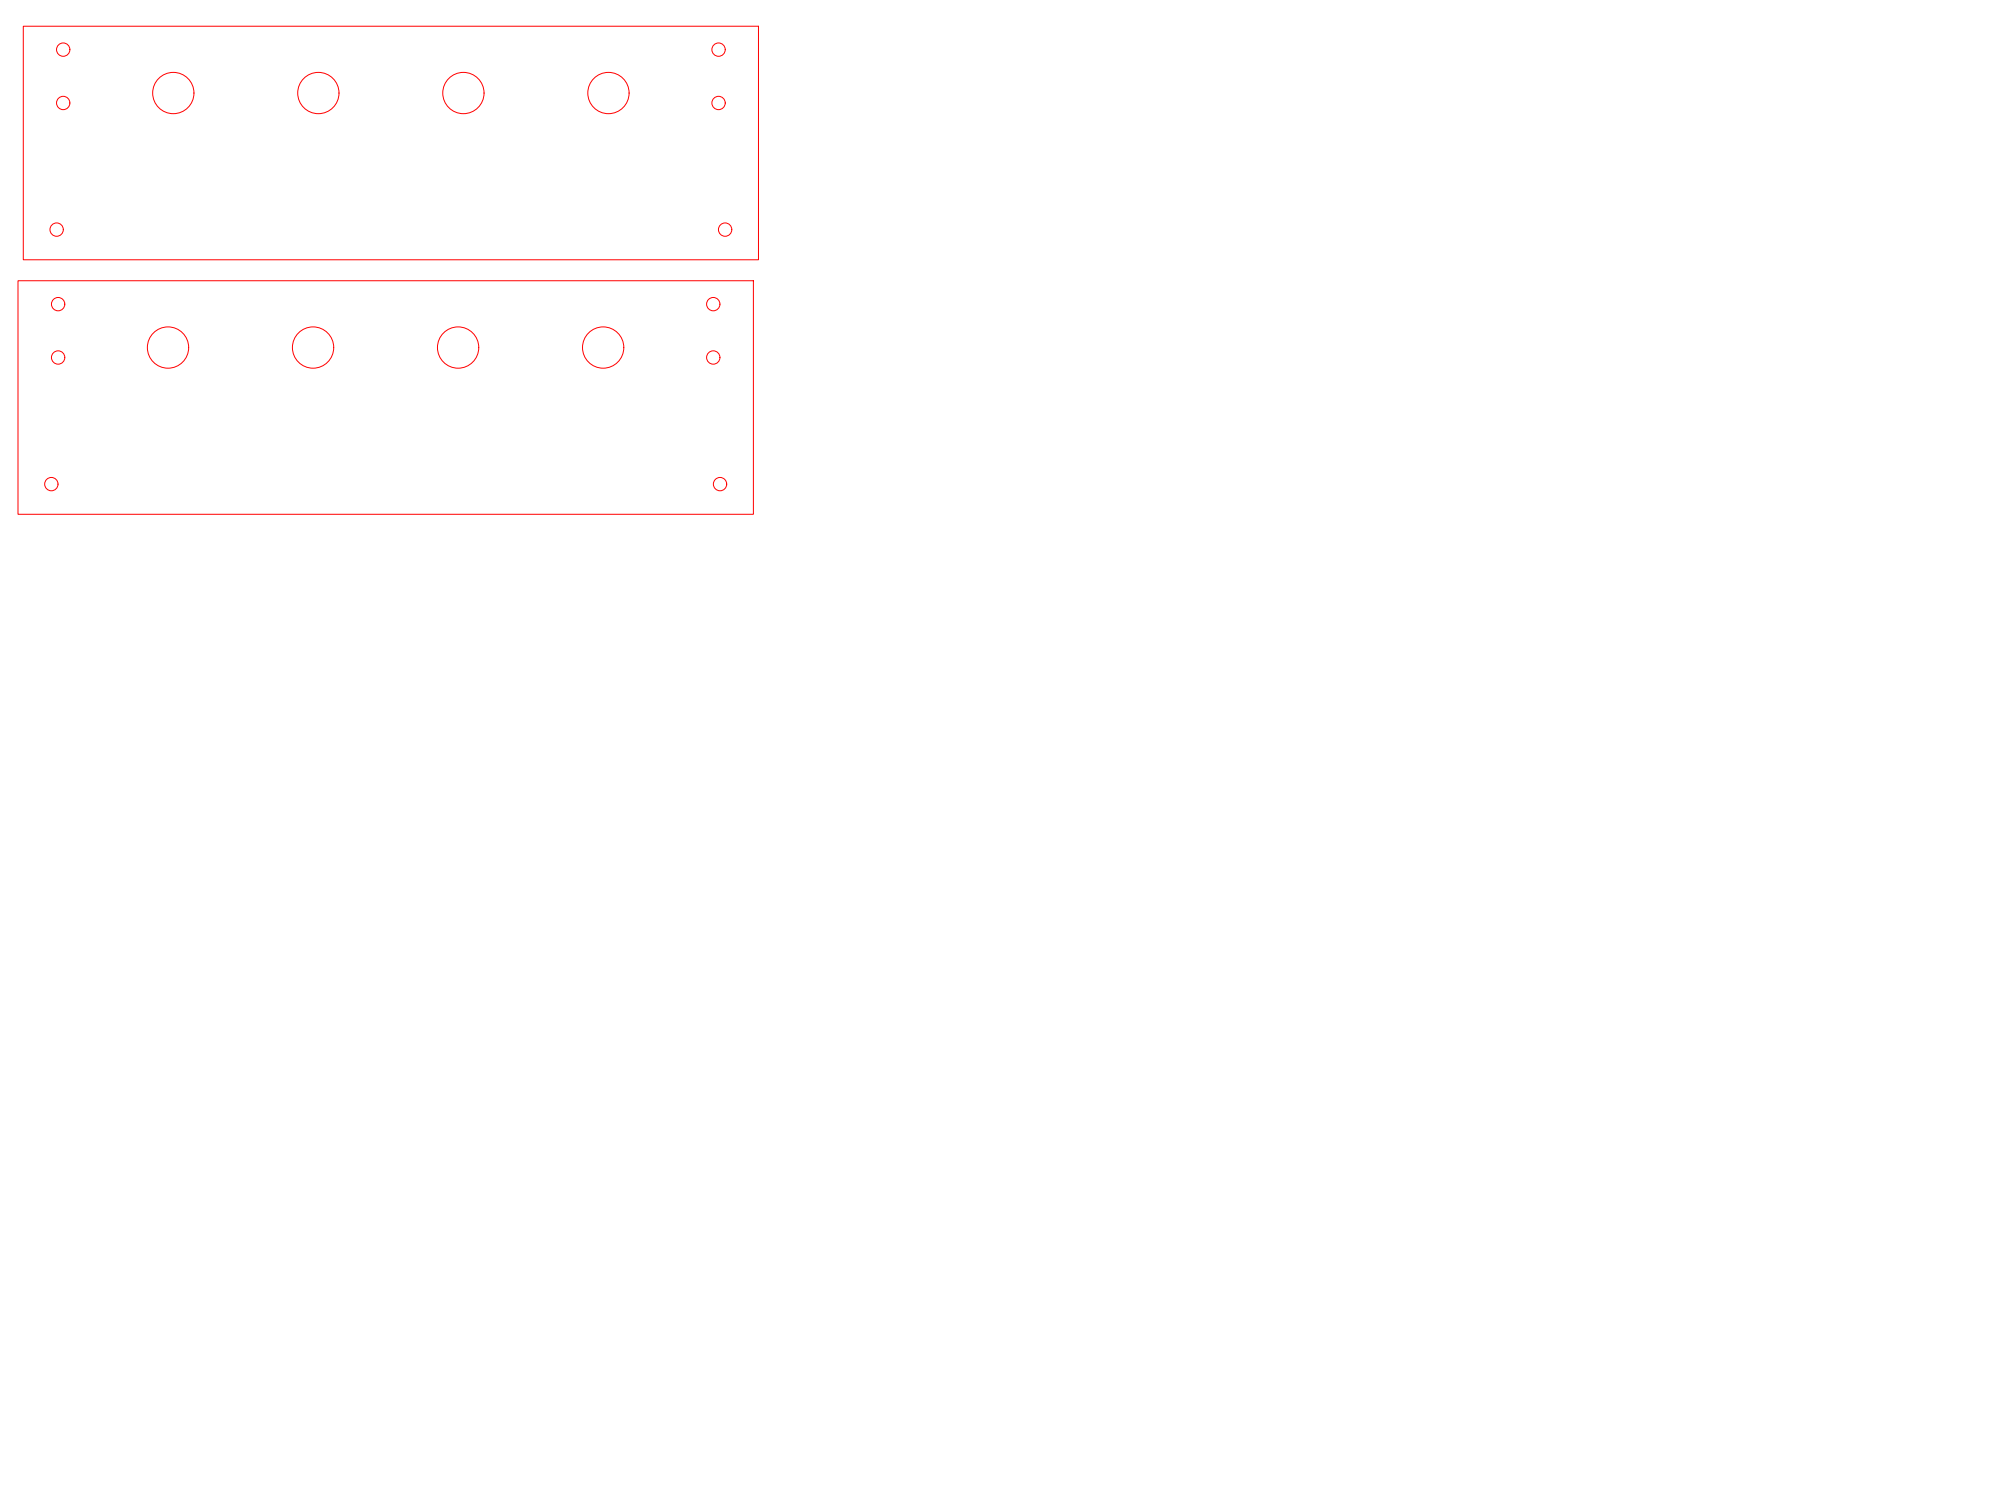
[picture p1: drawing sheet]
<svg xmlns="http://www.w3.org/2000/svg" width="600mm" height="450mm" viewBox="0 0 600 450" stroke-linecap="round" stroke-linejoin="round" font-family="sans-serif">
<!-- layer: Visible (ISO) -->
<g fill="none" stroke="#f00" stroke-width=".3">
<path d="M7 7.9h220.5v70h-220.5zM5.4 84.2h220.5v70h-220.5z"/>
<circle cx="19" cy="14.9" r="2"/>
<circle cx="215.5" cy="14.9" r="2"/>
<circle cx="19" cy="30.9" r="2"/>
<circle cx="52" cy="27.9" r="6.2"/>
<circle cx="95.5" cy="27.9" r="6.2"/>
<circle cx="139" cy="27.9" r="6.2"/>
<circle cx="182.5" cy="27.9" r="6.2"/>
<circle cx="215.5" cy="30.9" r="2"/>
<circle cx="17" cy="68.9" r="2"/>
<circle cx="217.5" cy="68.9" r="2"/>
<circle cx="17.4" cy="91.2" r="2"/>
<circle cx="213.9" cy="91.2" r="2"/>
<circle cx="17.4" cy="107.2" r="2"/>
<circle cx="50.4" cy="104.2" r="6.2"/>
<circle cx="93.9" cy="104.2" r="6.2"/>
<circle cx="137.4" cy="104.2" r="6.2"/>
<circle cx="180.9" cy="104.2" r="6.2"/>
<circle cx="213.9" cy="107.2" r="2"/>
<circle cx="15.4" cy="145.2" r="2"/>
<circle cx="215.9" cy="145.2" r="2"/>
</g>
</svg>
